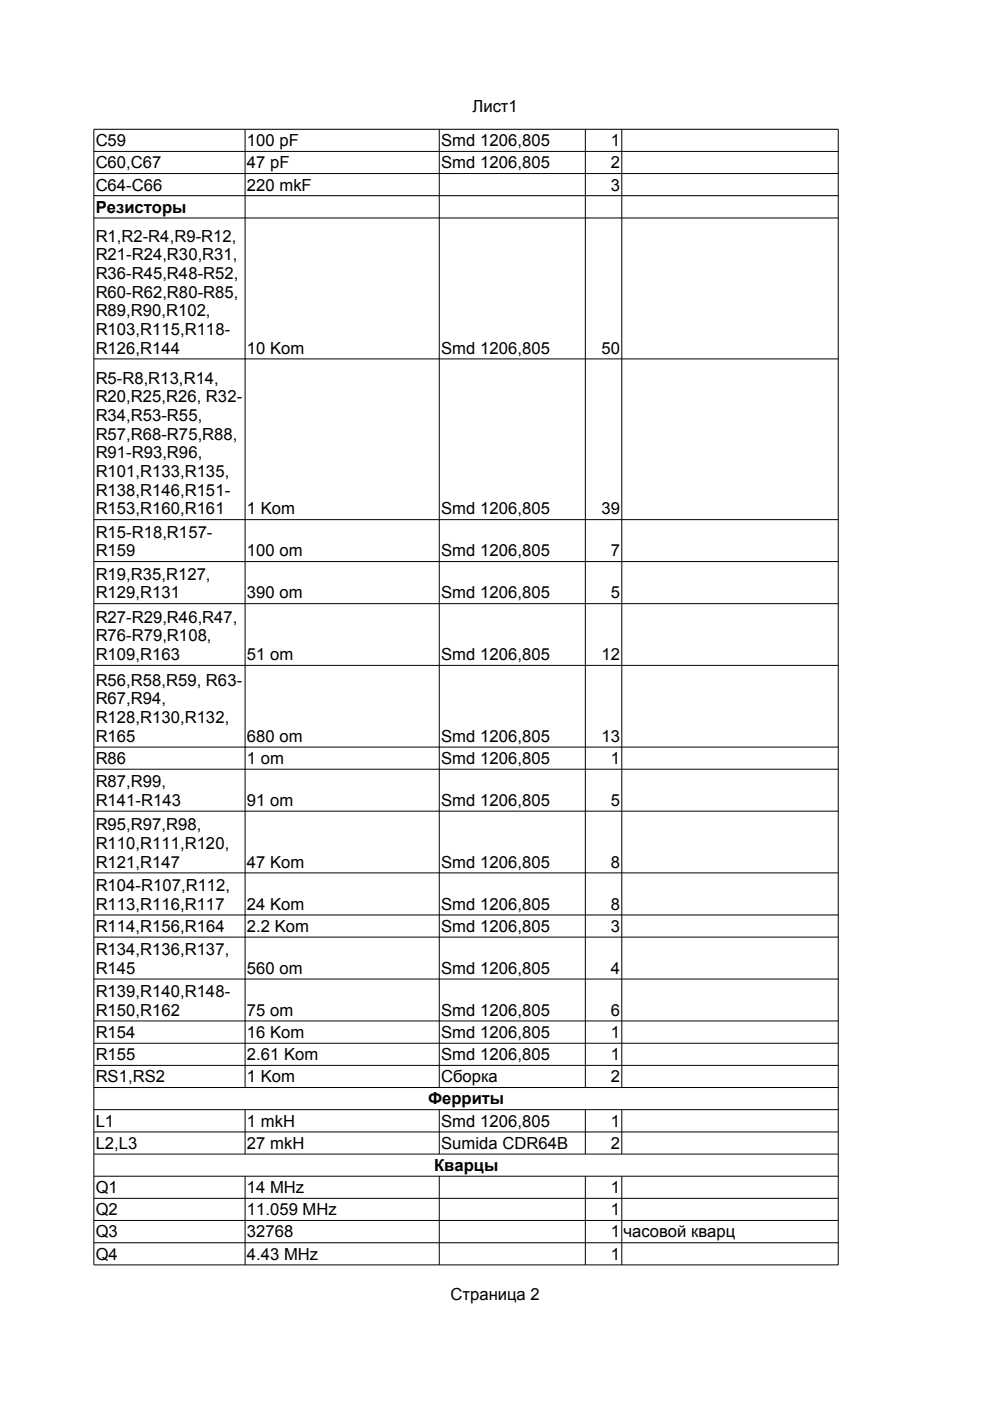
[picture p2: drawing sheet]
<svg xmlns="http://www.w3.org/2000/svg" width="210mm" height="297mm" viewBox="0 0 210 297" stroke-linecap="round" stroke-linejoin="round" font-family="sans-serif">
<defs><g id="words">
<g font-size="3.5">
<text x="100.2" y="23.7">Лист1</text>
<text x="20.3" y="31">C59</text>
<text x="20.3" y="35.7">C60,C67</text>
<text x="52.3" y="31">100 pF</text>
<text x="52.3" y="35.7">47 pF</text>
<text x="93.5" y="31">Smd 1206,805</text>
<text x="93.5" y="35.7">Smd 1206,805</text>
<text x="129.5" y="31">1</text>
<text x="129.5" y="35.7">2</text>
<text x="20.3" y="40.4">C64-C66</text>
<text x="52.3" y="40.4">220 mkF</text>
<text x="129.5" y="40.4">3</text>
<text x="20.3" y="45.1">Резисторы</text>
<text x="20.3" y="51.2">R1,R2-R4,R9-R12,</text>
<text x="20.3" y="55.2">R21-R24,R30,R31,</text>
<text x="20.3" y="59.1">R36-R45,R48-R52,</text>
<text x="20.3" y="63.1">R60-R62,R80-R85,</text>
<text x="20.3" y="67.1">R89,R90,R102,</text>
<text x="20.3" y="71">R103,R115,R118-</text>
<text x="20.3" y="75">R126,R144</text>
<text x="52.3" y="75">10 Kom</text>
<text x="93.5" y="75">Smd 1206,805</text>
<text x="127.5" y="75">50</text>
<text x="20.3" y="81.4">R5-R8,R13,R14,</text>
<text x="20.3" y="85.3">R20,R25,R26, R32-</text>
<text x="20.3" y="89.3">R34,R53-R55,</text>
<text x="20.3" y="93.2">R57,R68-R75,R88,</text>
<text x="20.3" y="97.2">R91-R93,R96,</text>
<text x="20.3" y="101.1">R101,R133,R135,</text>
<text x="20.3" y="105.1">R138,R146,R151-</text>
<text x="20.3" y="109">R153,R160,R161</text>
<text x="20.3" y="114">R15-R18,R157-</text>
<text x="52.3" y="109">1 Kom</text>
<text x="93.5" y="109">Smd 1206,805</text>
<text x="127.5" y="109">39</text>
<text x="20.3" y="118">R159</text>
<text x="52.3" y="118">100 om</text>
<text x="93.5" y="118">Smd 1206,805</text>
<text x="129.5" y="118">7</text>
<text x="20.3" y="122.9">R19,R35,R127,</text>
<text x="20.3" y="126.9">R129,R131</text>
<text x="52.3" y="126.9">390 om</text>
<text x="93.5" y="126.9">Smd 1206,805</text>
<text x="129.5" y="126.9">5</text>
<text x="20.3" y="132">R27-R29,R46,R47,</text>
<text x="20.3" y="136">R76-R79,R108,</text>
<text x="20.3" y="139.9">R109,R163</text>
<text x="52.3" y="139.9">51 om</text>
<text x="93.5" y="139.9">Smd 1206,805</text>
<text x="127.5" y="139.9">12</text>
<text x="20.3" y="145.4">R56,R58,R59, R63-</text>
<text x="20.3" y="149.3">R67,R94,</text>
<text x="20.3" y="153.3">R128,R130,R132,</text>
<text x="20.3" y="162">R86</text>
<text x="20.3" y="157.3">R165</text>
<text x="52.3" y="157.3">680 om</text>
<text x="52.3" y="162">1 om</text>
<text x="93.5" y="157.3">Smd 1206,805</text>
<text x="93.5" y="162">Smd 1206,805</text>
<text x="127.5" y="157.3">13</text>
<text x="129.5" y="162">1</text>
<text x="20.3" y="166.9">R87,R99,</text>
<text x="20.3" y="170.9">R141-R143</text>
<text x="52.3" y="170.9">91 om</text>
<text x="93.5" y="170.9">Smd 1206,805</text>
<text x="129.5" y="170.9">5</text>
<text x="20.3" y="176">R95,R97,R98,</text>
<text x="20.3" y="180">R110,R111,R120,</text>
<text x="20.3" y="184">R121,R147</text>
<text x="52.3" y="184">47 Kom</text>
<text x="93.5" y="184">Smd 1206,805</text>
<text x="129.5" y="184">8</text>
<text x="20.3" y="188.9">R104-R107,R112,</text>
<text x="20.3" y="197.6">R114,R156,R164</text>
<text x="20.3" y="192.9">R113,R116,R117</text>
<text x="52.3" y="192.9">24 Kom</text>
<text x="52.3" y="197.6">2.2 Kom</text>
<text x="93.5" y="192.9">Smd 1206,805</text>
<text x="93.5" y="197.6">Smd 1206,805</text>
<text x="129.5" y="192.9">8</text>
<text x="129.5" y="197.6">3</text>
<text x="20.3" y="202.5">R134,R136,R137,</text>
<text x="20.3" y="206.4">R145</text>
<text x="52.3" y="206.4">560 om</text>
<text x="93.5" y="206.4">Smd 1206,805</text>
<text x="129.5" y="206.4">4</text>
<text x="20.3" y="211.4">R139,R140,R148-</text>
<text x="20.3" y="215.4">R150,R162</text>
<text x="52.3" y="215.4">75 om</text>
<text x="93.5" y="215.4">Smd 1206,805</text>
<text x="129.5" y="215.4">6</text>
<text x="20.3" y="220.1">R154</text>
<text x="52.3" y="220.1">16 Kom</text>
<text x="93.5" y="220.1">Smd 1206,805</text>
<text x="129.5" y="220.1">1</text>
<text x="20.3" y="224.8">R155</text>
<text x="52.3" y="224.8">2.61 Kom</text>
<text x="93.5" y="224.8">Smd 1206,805</text>
<text x="129.5" y="224.8">1</text>
<text x="20.3" y="229.4">RS1,RS2</text>
<text x="52.3" y="229.4">1 Kom</text>
<text x="93.5" y="229.4">Сборка</text>
<text x="129.5" y="229.4">2</text>
<text x="20.3" y="238.9">L1</text>
<text x="52.3" y="238.9">1 mkH</text>
<text x="90.8" y="234.2">Ферриты</text>
<text x="93.5" y="238.9">Smd 1206,805</text>
<text x="129.5" y="238.9">1</text>
<text x="20.3" y="243.6">L2,L3</text>
<text x="52.3" y="243.6">27 mkH</text>
<text x="93.5" y="243.6">Sumida CDR64B</text>
<text x="129.5" y="243.6">2</text>
<text x="92" y="248.2">Кварцы</text>
<text x="20.3" y="253">Q1</text>
<text x="20.3" y="257.7">Q2</text>
<text x="52.3" y="253">14 MHz</text>
<text x="52.3" y="257.7">11.059 MHz</text>
<text x="129.5" y="253">1</text>
<text x="129.5" y="257.7">1</text>
<text x="20.3" y="262.4">Q3</text>
<text x="52.3" y="262.4">32768</text>
<text x="129.5" y="262.4">1</text>
<text x="132.2" y="262.4">часовой кварц</text>
<text x="20.3" y="267.1">Q4</text>
<text x="52.3" y="267.1">4.43 MHz</text>
<text x="129.5" y="267.1">1</text>
<text x="95.5" y="275.7">Страница 2</text>
</g>
</g></defs>
<g fill="none" stroke="#000" stroke-width=".21">
<path d="M19.9 27.4h157.8v240.8h-157.8zM19.9 32.1h157.8M19.9 36.8h157.8M52 27.4v203.2M93.1 27.4v203.2M124.1 27.4v203.2M131.8 27.4v203.2M19.9 41.5h157.8M19.9 46.2h157.8M19.9 76.1h157.8M19.9 110.2h157.8M19.9 119.1h157.8"/>
<path d="M19.9 128h157.8M19.9 141.1h157.8M19.9 158.4h157.8M19.9 163.1h157.8M19.9 172h157.8M19.9 185.1h157.8M19.9 194h157.8M19.9 198.7h157.8M19.9 207.6h157.8M19.9 216.5h157.8M19.9 221.2h157.8M19.9 225.9h157.8"/>
<path d="M19.9 230.6h157.8M19.9 235.3h157.8M19.9 240h157.8M52 235.3v9.4M93.1 235.3v9.4M124.1 235.3v9.4M131.8 235.3v9.4M19.9 244.7h157.8M19.9 249.4h157.8M19.9 254.1h157.8M19.9 258.8h157.8M52 249.4v18.8"/>
<path d="M93.1 249.4v18.8M124.1 249.4v18.8M131.8 249.4v18.8M19.9 263.5h157.8"/>
</g>
<use href="#words"/>
</svg>
